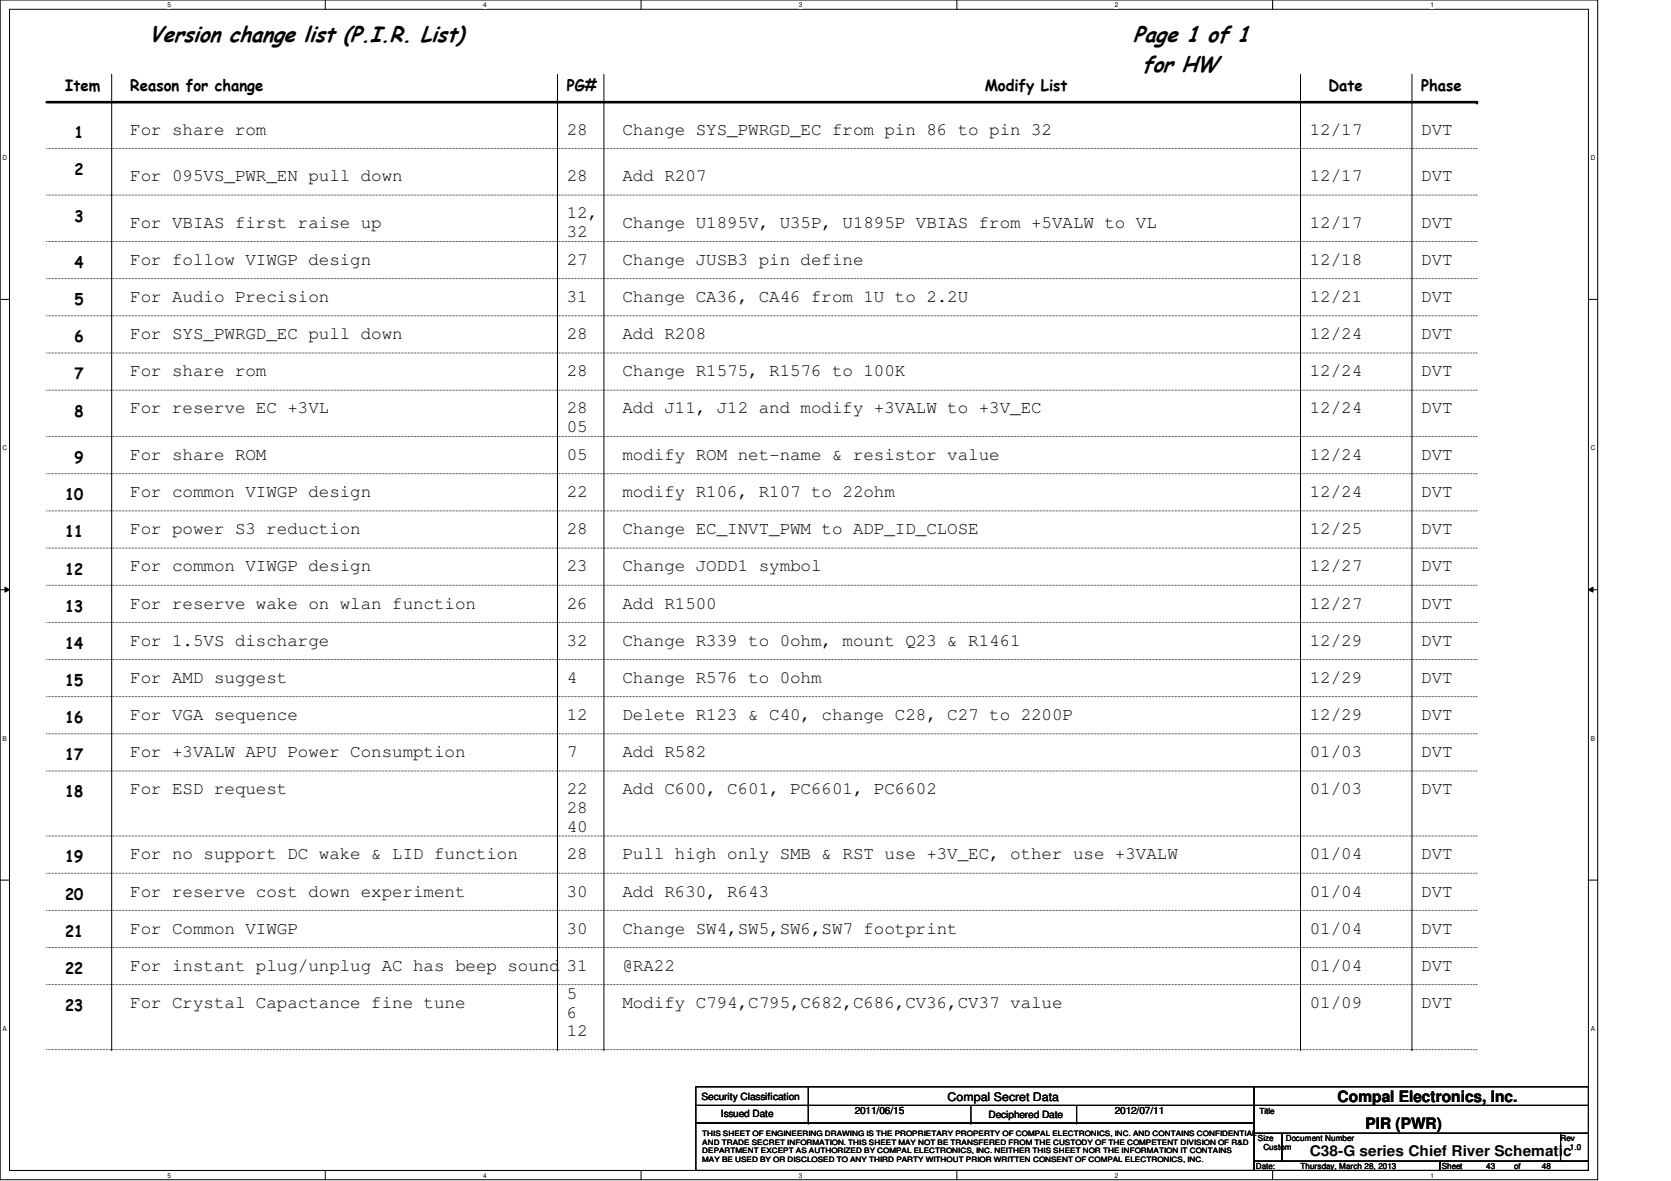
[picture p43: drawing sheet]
<svg xmlns="http://www.w3.org/2000/svg" width="297mm" height="210mm" viewBox="0 0 297 210" stroke-linecap="round" stroke-linejoin="round" font-family="sans-serif">
<defs><g id="words">
<g font-size="4">
<text x="26.5" y="7.5">Version change list (P.I.R. List)</text>
<text x="201.5" y="7.5">Page 1 of 1</text>
<text x="203" y="12.8">for HW</text>
</g>
<g font-size="3.1">
<text x="23.2" y="24">For share rom</text>
<text x="100.7" y="24">28</text>
<text x="110.7" y="24">Change SYS_PWRGD_EC from pin 86 to pin 32</text>
<text x="232.8" y="24">12/17</text>
<text x="252.6" y="24">DVT</text>
<text x="23.2" y="32.2">For 095VS_PWR_EN pull down</text>
<text x="100.7" y="32.2">28</text>
<text x="110.7" y="32.2">Add R207</text>
<text x="232.8" y="32.2">12/17</text>
<text x="252.6" y="32.2">DVT</text>
<text x="23.2" y="40.5">For VBIAS first raise up</text>
<text x="100.7" y="38.8">12,</text>
<text x="110.7" y="40.5">Change U1895V, U35P, U1895P VBIAS from +5VALW to VL</text>
<text x="232.8" y="40.5">12/17</text>
<text x="252.6" y="40.5">DVT</text>
<text x="23.2" y="47.1">For follow VIWGP design</text>
<text x="100.7" y="42.2">32</text>
<text x="100.7" y="47.1">27</text>
<text x="110.7" y="47.1">Change JUSB3 pin define</text>
<text x="232.8" y="47.1">12/18</text>
<text x="252.6" y="47.1">DVT</text>
<text x="23.2" y="53.7">For Audio Precision</text>
<text x="100.7" y="53.7">31</text>
<text x="110.7" y="53.7">Change CA36, CA46 from 1U to 2.2U</text>
<text x="232.8" y="53.7">12/21</text>
<text x="252.6" y="53.7">DVT</text>
<text x="23.2" y="60.3">For SYS_PWRGD_EC pull down</text>
<text x="100.7" y="60.3">28</text>
<text x="110.7" y="60.3">Add R208</text>
<text x="232.8" y="60.3">12/24</text>
<text x="252.6" y="60.3">DVT</text>
<text x="23.2" y="66.9">For share rom</text>
<text x="100.7" y="66.9">28</text>
<text x="110.7" y="66.9">Change R1575, R1576 to 100K</text>
<text x="232.8" y="66.9">12/24</text>
<text x="252.6" y="66.9">DVT</text>
<text x="23.2" y="73.5">For reserve EC +3VL</text>
<text x="100.7" y="76.8">05</text>
<text x="100.7" y="73.5">28</text>
<text x="110.7" y="73.5">Add J11, J12 and modify +3VALW to +3V_EC</text>
<text x="232.8" y="73.5">12/24</text>
<text x="252.6" y="73.5">DVT</text>
<text x="23.2" y="81.7">For share ROM</text>
<text x="100.7" y="81.7">05</text>
<text x="110.7" y="81.7">modify ROM net-name &amp; resistor value</text>
<text x="232.8" y="81.7">12/24</text>
<text x="252.6" y="81.7">DVT</text>
<text x="23.2" y="88.3">For common VIWGP design</text>
<text x="100.7" y="88.3">22</text>
<text x="110.7" y="88.3">modify R106, R107 to 22ohm</text>
<text x="232.8" y="88.3">12/24</text>
<text x="252.6" y="88.3">DVT</text>
<text x="23.2" y="95">For power S3 reduction</text>
<text x="100.7" y="95">28</text>
<text x="110.7" y="95">Change EC_INVT_PWM to ADP_ID_CLOSE</text>
<text x="232.8" y="95">12/25</text>
<text x="252.6" y="95">DVT</text>
<text x="23.2" y="101.6">For common VIWGP design</text>
<text x="100.7" y="101.6">23</text>
<text x="110.7" y="101.6">Change JODD1 symbol</text>
<text x="232.8" y="101.6">12/27</text>
<text x="252.6" y="101.6">DVT</text>
<text x="23.2" y="108.2">For reserve wake on wlan function</text>
<text x="100.7" y="108.2">26</text>
<text x="110.7" y="108.2">Add R1500</text>
<text x="232.8" y="108.2">12/27</text>
<text x="252.6" y="108.2">DVT</text>
<text x="23.2" y="114.8">For 1.5VS discharge</text>
<text x="100.7" y="114.8">32</text>
<text x="110.7" y="114.8">Change R339 to 0ohm, mount Q23 &amp; R1461</text>
<text x="232.8" y="114.8">12/29</text>
<text x="252.6" y="114.8">DVT</text>
<text x="23.2" y="121.4">For AMD suggest</text>
<text x="100.7" y="121.4">4</text>
<text x="110.7" y="121.4">Change R576 to 0ohm</text>
<text x="232.8" y="121.4">12/29</text>
<text x="252.6" y="121.4">DVT</text>
<text x="23.2" y="128">For VGA sequence</text>
<text x="100.7" y="128">12</text>
<text x="110.7" y="128">Delete R123 &amp; C40, change C28, C27 to 2200P</text>
<text x="232.8" y="128">12/29</text>
<text x="252.6" y="128">DVT</text>
<text x="23.2" y="134.6">For +3VALW APU Power Consumption</text>
<text x="100.7" y="134.6">7</text>
<text x="110.7" y="134.6">Add R582</text>
<text x="232.8" y="134.6">01/03</text>
<text x="252.6" y="134.6">DVT</text>
<text x="23.2" y="141.2">For ESD request</text>
<text x="100.7" y="141.2">22</text>
<text x="110.7" y="141.2">Add C600, C601, PC6601, PC6602</text>
<text x="232.8" y="141.2">01/03</text>
<text x="252.6" y="141.2">DVT</text>
<text x="100.7" y="144.5">28</text>
<text x="100.7" y="147.9">40</text>
<text x="23.2" y="152.7">For no support DC wake &amp; LID function</text>
<text x="100.7" y="152.7">28</text>
<text x="110.7" y="152.7">Pull high only SMB &amp; RST use +3V_EC, other use +3VALW</text>
<text x="232.8" y="152.7">01/04</text>
<text x="252.6" y="152.7">DVT</text>
<text x="23.2" y="159.3">For reserve cost down experiment</text>
<text x="100.7" y="159.3">30</text>
<text x="110.7" y="159.3">Add R630, R643</text>
<text x="232.8" y="159.3">01/04</text>
<text x="252.6" y="159.3">DVT</text>
<text x="23.2" y="165.9">For Common VIWGP</text>
<text x="100.7" y="165.9">30</text>
<text x="110.7" y="165.9">Change SW4,SW5,SW6,SW7 footprint</text>
<text x="232.8" y="165.9">01/04</text>
<text x="252.6" y="165.9">DVT</text>
<text x="23.2" y="172.6">For instant plug/unplug AC has beep sound 31</text>
<text x="110.7" y="172.6">@RA22</text>
<text x="232.8" y="172.6">01/04</text>
<text x="252.6" y="172.6">DVT</text>
<text x="23.2" y="179.2">For Crystal Capactance fine tune</text>
<text x="100.7" y="177.5">5</text>
<text x="110.7" y="179.2">Modify C794,C795,C682,C686,CV36,CV37 value</text>
<text x="232.8" y="179.2">01/09</text>
<text x="252.6" y="179.2">DVT</text>
<text x="100.7" y="180.8">6</text>
<text x="100.7" y="184.2">12</text>
</g>
<g font-size="2.8">
<text x="11.6" y="16.3">Item</text>
<text x="23.2" y="16.3">Reason for change</text>
<text x="100.7" y="16.3">PG#</text>
<text x="175" y="16.3">Modify List</text>
<text x="236.1" y="16.3">Date</text>
<text x="252.6" y="16.3">Phase</text>
<text x="13.2" y="24.5">1</text>
<text x="13.2" y="31.1">2</text>
<text x="13.2" y="39.4">3</text>
<text x="13.2" y="47.6">4</text>
<text x="13.2" y="54.2">5</text>
<text x="13.2" y="60.8">6</text>
<text x="13.2" y="67.4">7</text>
<text x="13.2" y="74">8</text>
<text x="13.2" y="82.3">9</text>
<text x="11.6" y="88.9">10</text>
<text x="11.6" y="95.5">11</text>
<text x="11.6" y="102.1">12</text>
<text x="11.6" y="108.7">13</text>
<text x="11.6" y="115.3">14</text>
<text x="11.6" y="121.9">15</text>
<text x="11.6" y="128.5">16</text>
<text x="11.6" y="135.1">17</text>
<text x="11.6" y="141.7">18</text>
<text x="11.6" y="153.3">19</text>
<text x="11.6" y="159.9">20</text>
<text x="11.6" y="166.5">21</text>
<text x="11.6" y="173.1">22</text>
<text x="11.6" y="179.7">23</text>
<text x="237.8" y="195.8">Compal Electronics, Inc.</text>
<text x="242.7" y="200.7">PIR (PWR)</text>
</g>
<text font-size="2.6" x="232.8" y="205.5">C38-G series Chief River Schematic</text>
<text font-size="2.1" x="168.4" y="195.6">Compal Secret Data</text>
<g font-size="1.8">
<text x="124.7" y="195.5">Security Classification</text>
<text x="128.1" y="198.6">Issued Date</text>
<text x="151.9" y="198.1">2011/06/15</text>
<text x="175.7" y="198.8">Deciphered Date</text>
<text x="198.2" y="198.1">2012/07/11</text>
</g>
<g font-size="1.5">
<text x="223.9" y="198">Title</text>
<text x="223.6" y="202.8">Size</text>
<text x="228.6" y="202.8">Document Number</text>
<text x="277.4" y="202.8">Rev</text>
<text x="223.3" y="207.7">Date:</text>
<text x="224.6" y="204.4">Custom</text>
<text x="231.2" y="207.7">Thursday, March 28, 2013</text>
<text x="256.3" y="207.7">Sheet</text>
<text x="264.2" y="207.7">43</text>
<text x="269.2" y="207.7">of</text>
<text x="274.1" y="207.7">48</text>
<text x="279.1" y="204.4">1.0</text>
</g>
<g font-size="1.3">
<text x="124.8" y="201.9">THIS SHEET OF ENGINEERING DRAWING IS THE PROPRIETARY PROPERTY OF COMPAL ELECTRONICS, INC. AND CONTAINS CONFIDENTIAL</text>
<text x="124.8" y="203.5">AND TRADE SECRET INFORMATION. THIS SHEET MAY NOT BE TRANSFERED FROM THE CUSTODY OF THE COMPETENT DIVISION OF R&amp;D</text>
<text x="124.8" y="206.5">MAY BE USED BY OR DISCLOSED TO ANY THIRD PARTY WITHOUT PRIOR WRITTEN CONSENT OF COMPAL ELECTRONICS, INC.</text>
<text x="124.8" y="205">DEPARTMENT EXCEPT AS AUTHORIZED BY COMPAL ELECTRONICS, INC. NEITHER THIS SHEET NOR THE INFORMATION IT CONTAINS</text>
</g>
<g font-size="1.2">
<text x="29.8" y="1.3">5</text>
<text x="85.9" y="1.3">4</text>
<text x="142" y="1.3">3</text>
<text x="198.2" y="1.3">2</text>
<text x="254.3" y="1.3">1</text>
<text x=".5" y="28.5">D</text>
<text x="282.8" y="28.5">D</text>
<text x=".5" y="80.1">C</text>
<text x="282.8" y="80.1">C</text>
<text x=".5" y="131.7">B</text>
<text x="282.8" y="131.7">B</text>
<text x=".5" y="183.3">A</text>
<text x="282.8" y="183.3">A</text>
<text x="29.8" y="209.3">5</text>
<text x="85.9" y="209.3">4</text>
<text x="142" y="209.3">3</text>
<text x="198.2" y="209.3">2</text>
<text x="254.3" y="209.3">1</text>
</g>
</g></defs>
<path d="M0 0h284v209.7h-284zM1.7 1.7h280.7v206.3h-280.7z" fill="none" stroke="#000" stroke-width=".18"/>
<g fill="#fff">
<path d="M29.8 .2h.5v1.3h-.5z"/>
<path d="M29.8 208.2h.5v1.3h-.5z"/>
</g>
<path d="M57.8 0v1.7M57.8 208v1.7" fill="none" stroke="#000" stroke-width=".18"/>
<g fill="#fff">
<path d="M85.9 .2h.6v1.3h-.6z"/>
<path d="M85.9 208.2h.6v1.3h-.6z"/>
</g>
<path d="M114 0v1.7M114 208v1.7" fill="none" stroke="#000" stroke-width=".18"/>
<g fill="#fff">
<path d="M142 .2h.6v1.3h-.6z"/>
<path d="M142 208.2h.6v1.3h-.6z"/>
</g>
<path d="M170.1 0v1.7M170.1 208v1.7" fill="none" stroke="#000" stroke-width=".18"/>
<g fill="#fff">
<path d="M198.2 .2h.6v1.3h-.6z"/>
<path d="M198.2 208.2h.6v1.3h-.6z"/>
</g>
<path d="M226.2 0v1.7M226.2 208v1.7" fill="none" stroke="#000" stroke-width=".18"/>
<g fill="#fff">
<path d="M254.3 .2h.6v1.3h-.6z"/>
<path d="M254.3 208.2h.6v1.3h-.6z"/>
<path d="M.5 27.4h.8v1.3h-.8z"/>
<path d="M282.8 27.4h.8v1.3h-.8z"/>
<path d="M.5 79h.8v1.3h-.8z"/>
<path d="M282.8 79h.8v1.3h-.8z"/>
</g>
<path d="M0 53.2h1.7M282.4 53.2h1.6" fill="none" stroke="#000" stroke-width=".18"/>
<g fill="#fff">
<path d="M.5 130.6h.7v1.3h-.7z"/>
<path d="M282.8 130.6h.7v1.3h-.7z"/>
</g>
<path d="M0 104.8h1.7M.9 104.4l.8 .4-.8 .4zM282.4 104.8l.8-.4v.8zM282.4 104.8h1.6" fill="none" stroke="#000" stroke-width=".18"/>
<path d="M.9 104.4l.8 .4-.8 .4zM282.4 104.8l.8-.4v.8z" fill="#000"/>
<g fill="#fff">
<path d="M.5 182.2h.7v1.3h-.7z"/>
<path d="M282.8 182.2h.7v1.3h-.7z"/>
</g>
<g fill="none" stroke="#000" stroke-width=".18">
<path d="M19.9 13.2v173.4M99.1 13.2v173.4M107.4 13.2v173.4M231.2 13.2v173.4M251 13.2v173.4M0 156.4h1.7M282.4 156.4h1.6M19.9 186.6h.1M99.1 186.6h.1M107.4 186.6h.1M123.7 193.2h99.2v3.3h-99.2zM123.7 196.5h99.2v3.1h-99.2z"/>
<path d="M123.7 199.6h99.2v8.4h-99.2zM143.7 196.5h.1M143.7 199.6h.1M143.7 193.2v6.4M172.6 199.6h.1M172.6 196.5v3.1M191.4 199.6h.1M191.4 196.5v3.1M222.9 193.2h59.5v3.3h-59.5zM222.9 196.5h59.5v4.9h-59.5zM231.2 186.6h.1M251 186.6h.1"/>
<path d="M222.9 201.4h5v5h-5zM222.9 206.4h33v1.6h-33zM227.9 201.4h49.5v5h-49.5zM255.9 206.4h26.5v1.6h-26.5zM277.4 201.4h5v5h-5z"/>
</g>
<g fill="none" stroke="#000" stroke-width=".18" stroke-dasharray="0 .3">
<path d="M8.3 26.4h254.2M8.3 34.7h254.2M262.5 26.4h.1M262.5 34.7h.1M8.3 42.9h254.2M8.3 49.5h254.2M8.3 56.1h254.2M262.5 42.9h.1M262.5 49.5h.1M262.5 56.1h.1M8.3 62.7h254.2M8.3 69.3h254.2"/>
<path d="M8.3 77.6h254.2M262.5 62.7h.1M262.5 69.3h.1M262.5 77.6h.1M8.3 97.4h254.2M8.3 90.8h254.2M8.3 84.2h254.2M262.5 97.4h.1M262.5 90.8h.1M262.5 84.2h.1M8.3 104h254.2M8.3 110.6h254.2"/>
<path d="M8.3 117.2h254.2M262.5 104h.1M262.5 110.6h.1M262.5 117.2h.1M8.3 123.8h254.2M8.3 130.4h254.2M8.3 137h254.2M262.5 123.8h.1M262.5 130.4h.1M262.5 137h.1M8.3 148.6h254.2M8.3 155.2h254.2"/>
<path d="M262.5 148.6h.1M262.5 155.2h.1M8.3 161.8h254.2M8.3 168.4h254.2M8.3 175h254.2M262.5 161.8h.1M262.5 168.4h.1M262.5 175h.1M8.3 186.6h254.2M262.5 186.6h.1"/>
</g>
<path d="M8.3 18.2h254.2" fill="none" stroke="#000" stroke-width=".47"/>
<circle cx="262.5" cy="18.2" r=".23" fill="#000"/>
<use href="#words"/>
</svg>
